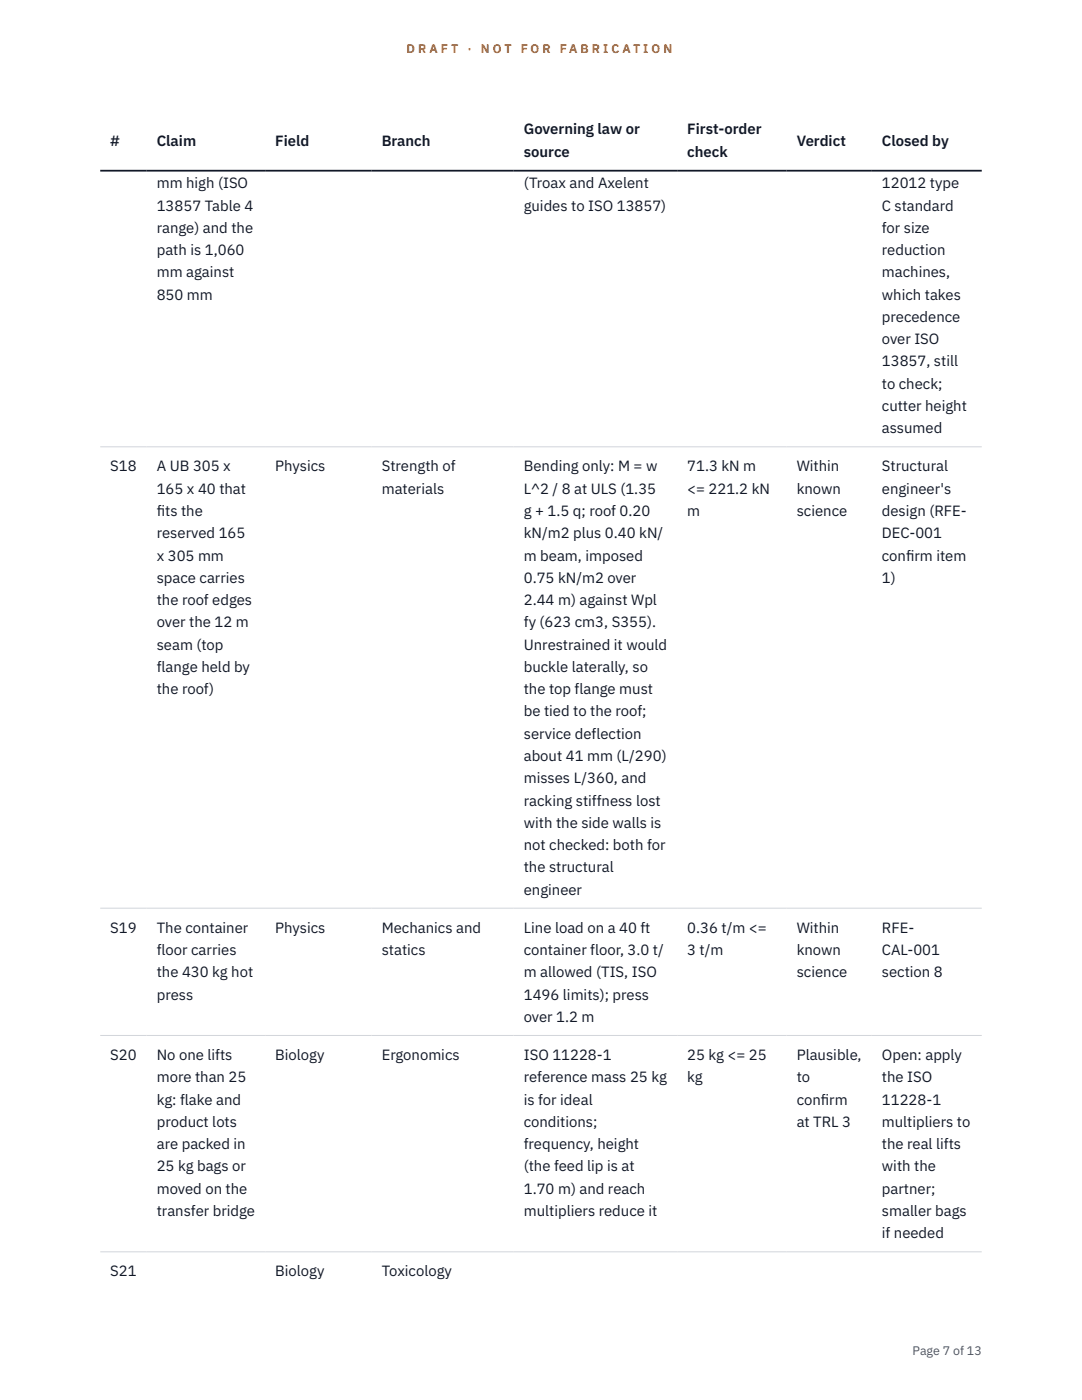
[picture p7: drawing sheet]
<svg xmlns="http://www.w3.org/2000/svg" width="216mm" height="279mm" viewBox="0 0 216 279" stroke-linecap="round" stroke-linejoin="round" font-family="sans-serif">
<defs><g id="words">
<g font-size="3" fill="#111827">
<text x="22" y="29.1">#</text>
<text x="31.3" y="29.1">Claim</text>
<text x="54.9" y="29.1">Field</text>
<text x="76.2" y="29.1">Branch</text>
<text x="104.5" y="26.8">Governing law or</text>
<text x="137.1" y="26.8">First-order</text>
<text x="159" y="29.1">Verdict</text>
<text x="176" y="29.1">Closed by</text>
<text x="104.5" y="31.3">source</text>
<text x="137.1" y="31.3">check</text>
<text x="31.3" y="37.6">mm high (ISO</text>
<text x="104.5" y="37.6">(Troax and Axelent</text>
<text x="176" y="37.6">12012 type</text>
<text x="31.3" y="42">13857 Table 4</text>
<text x="31.3" y="46.5">range) and the</text>
<text x="104.5" y="42">guides to ISO 13857)</text>
<text x="176" y="42">C standard</text>
<text x="176" y="46.5">for size</text>
<text x="31.3" y="50.9">path is 1,060</text>
<text x="176" y="50.9">reduction</text>
<text x="31.3" y="55.4">mm against</text>
<text x="31.3" y="59.8">850 mm</text>
<text x="176" y="55.4">machines,</text>
<text x="176" y="59.8">which takes</text>
<text x="176" y="64.2">precedence</text>
<text x="176" y="68.7">over ISO</text>
<text x="176" y="73.1">13857, still</text>
<text x="176" y="77.6">to check;</text>
<text x="176" y="82">cutter height</text>
<text x="176" y="86.5">assumed</text>
<text x="22" y="94.1">S18</text>
<text x="31.3" y="94.1">A UB 305 x</text>
<text x="54.9" y="94.1">Physics</text>
<text x="76.2" y="94.1">Strength of</text>
<text x="104.5" y="94.1">Bending only: M = w</text>
<text x="137.1" y="94.1">71.3 kN m</text>
<text x="159" y="94.1">Within</text>
<text x="176" y="94.1">Structural</text>
<text x="31.3" y="98.5">165 x 40 that</text>
<text x="76.2" y="98.5">materials</text>
<text x="104.5" y="98.5">L^2 / 8 at ULS (1.35</text>
<text x="137.1" y="98.5">&lt;= 221.2 kN</text>
<text x="159" y="98.5">known</text>
<text x="176" y="98.5">engineer's</text>
<text x="31.3" y="103">f</text>
<text x="31.3" y="103">its the</text>
<text x="31.3" y="107.4">reserved 165</text>
<text x="104.5" y="103">g + 1.5 q; roof 0.20</text>
<text x="104.5" y="107.4">kN/m2 plus 0.40 kN/</text>
<text x="137.1" y="103">m</text>
<text x="159" y="103">science</text>
<text x="176" y="103">design (RFE-</text>
<text x="176" y="107.4">DEC-001</text>
<text x="31.3" y="111.9">x 305 mm</text>
<text x="104.5" y="111.9">m beam, imposed</text>
<text x="176" y="111.9">conf</text>
<text x="180.8" y="111.9">irm item</text>
<text x="31.3" y="116.3">space carries</text>
<text x="104.5" y="116.3">0.75 kN/m2 over</text>
<text x="176" y="116.3">1)</text>
<text x="31.3" y="120.8">the roof edges</text>
<text x="31.3" y="125.2">over the 12 m</text>
<text x="104.5" y="120.8">2.44 m) against Wpl</text>
<text x="104.5" y="125.2">fy (623 cm3, S355).</text>
<text x="31.3" y="129.7">seam (top</text>
<text x="104.5" y="129.7">Unrestrained it would</text>
<text x="31.3" y="134.1">flange held by</text>
<text x="104.5" y="134.1">buckle laterally, so</text>
<text x="31.3" y="138.5">the roof)</text>
<text x="104.5" y="138.5">the top flange must</text>
<text x="104.5" y="143">be tied to the roof;</text>
<text x="104.5" y="147.4">service deflection</text>
<text x="104.5" y="151.9">about 41 mm (L/290)</text>
<text x="104.5" y="156.3">misses L/360, and</text>
<text x="104.5" y="160.8">racking stiffness lost</text>
<text x="104.5" y="165.2">with the side walls is</text>
<text x="104.5" y="169.7">not checked: both for</text>
<text x="104.5" y="174.1">the structural</text>
<text x="104.5" y="178.5">engineer</text>
<text x="22" y="186.2">S19</text>
<text x="31.3" y="186.2">The container</text>
<text x="31.3" y="190.6">floor carries</text>
<text x="54.9" y="186.2">Physics</text>
<text x="76.2" y="186.2">Mechanics and</text>
<text x="76.2" y="190.6">statics</text>
<text x="104.5" y="186.2">Line load on a 40 ft</text>
<text x="104.5" y="190.6">container floor, 3.0 t/</text>
<text x="137.1" y="186.2">0.36 t/m &lt;=</text>
<text x="137.1" y="190.6">3 t/m</text>
<text x="159" y="186.2">Within</text>
<text x="159" y="190.6">known</text>
<text x="176" y="186.2">RFE-</text>
<text x="176" y="190.6">CAL-001</text>
<text x="31.3" y="195.1">the 430 kg hot</text>
<text x="104.5" y="195.1">m allowed (TIS, ISO</text>
<text x="159" y="195.1">science</text>
<text x="176" y="195.1">section 8</text>
<text x="31.3" y="199.5">press</text>
<text x="104.5" y="199.5">1496 limits); press</text>
<text x="104.5" y="203.9">over 1.2 m</text>
<text x="22" y="211.6">S20</text>
<text x="31.3" y="211.6">No one lifts</text>
<text x="54.9" y="211.6">Biology</text>
<text x="76.2" y="211.6">Ergonomics</text>
<text x="104.5" y="211.6">ISO 11228-1</text>
<text x="137.1" y="211.6">25 kg &lt;= 25</text>
<text x="159" y="211.6">Plausible,</text>
<text x="176" y="211.6">Open: apply</text>
<text x="31.3" y="216">more than 25</text>
<text x="31.3" y="220.5">kg: flake and</text>
<text x="104.5" y="216">reference mass 25 kg</text>
<text x="104.5" y="220.5">is for ideal</text>
<text x="137.1" y="216">kg</text>
<text x="159" y="216">to</text>
<text x="159" y="220.5">conf</text>
<text x="163.8" y="220.5">irm</text>
<text x="176" y="216">the ISO</text>
<text x="176" y="220.5">11228-1</text>
<text x="31.3" y="224.9">product lots</text>
<text x="104.5" y="224.9">conditions;</text>
<text x="159" y="224.9">at TRL 3</text>
<text x="176" y="224.9">multipliers to</text>
<text x="31.3" y="229.4">are packed in</text>
<text x="31.3" y="233.8">25 kg bags or</text>
<text x="104.5" y="229.4">frequency, height</text>
<text x="104.5" y="233.8">(the feed lip is at</text>
<text x="176" y="229.4">the real lifts</text>
<text x="176" y="233.8">with the</text>
<text x="31.3" y="238.2">moved on the</text>
<text x="104.5" y="238.2">1.70 m) and reach</text>
<text x="176" y="238.2">partner;</text>
<text x="31.3" y="242.7">transfer bridge</text>
<text x="104.5" y="242.7">multipliers reduce it</text>
<text x="176" y="242.7">smaller bags</text>
<text x="176" y="247.1">if needed</text>
<text x="22" y="254.8">S21</text>
<text x="54.9" y="254.8">Biology</text>
<text x="76.2" y="254.8">Toxicology</text>
</g>
<g font-size="2.5" fill="#b45309">
<text x="81.1" y="10.5">D R A F T</text>
<text x="93.3" y="10.5">·</text>
<text x="95.9" y="10.5">N O T</text>
<text x="103.9" y="10.5">F O R</text>
<text x="111.7" y="10.5">F A B R I C A T I O N</text>
</g>
<text font-size="2.5" fill="#4b5563" x="182.1" y="270.3">Page 7 of 13</text>
</g></defs>
<path d="M20 89.2h175.9M20 181.2h175.9M20 206.6h175.9M20 249.8h175.9" fill="none" stroke="#d1d5db" stroke-width=".2"/>
<path d="M20 34.1h175.9" fill="none" stroke="#111827" stroke-width=".35"/>
<use href="#words"/>
</svg>
